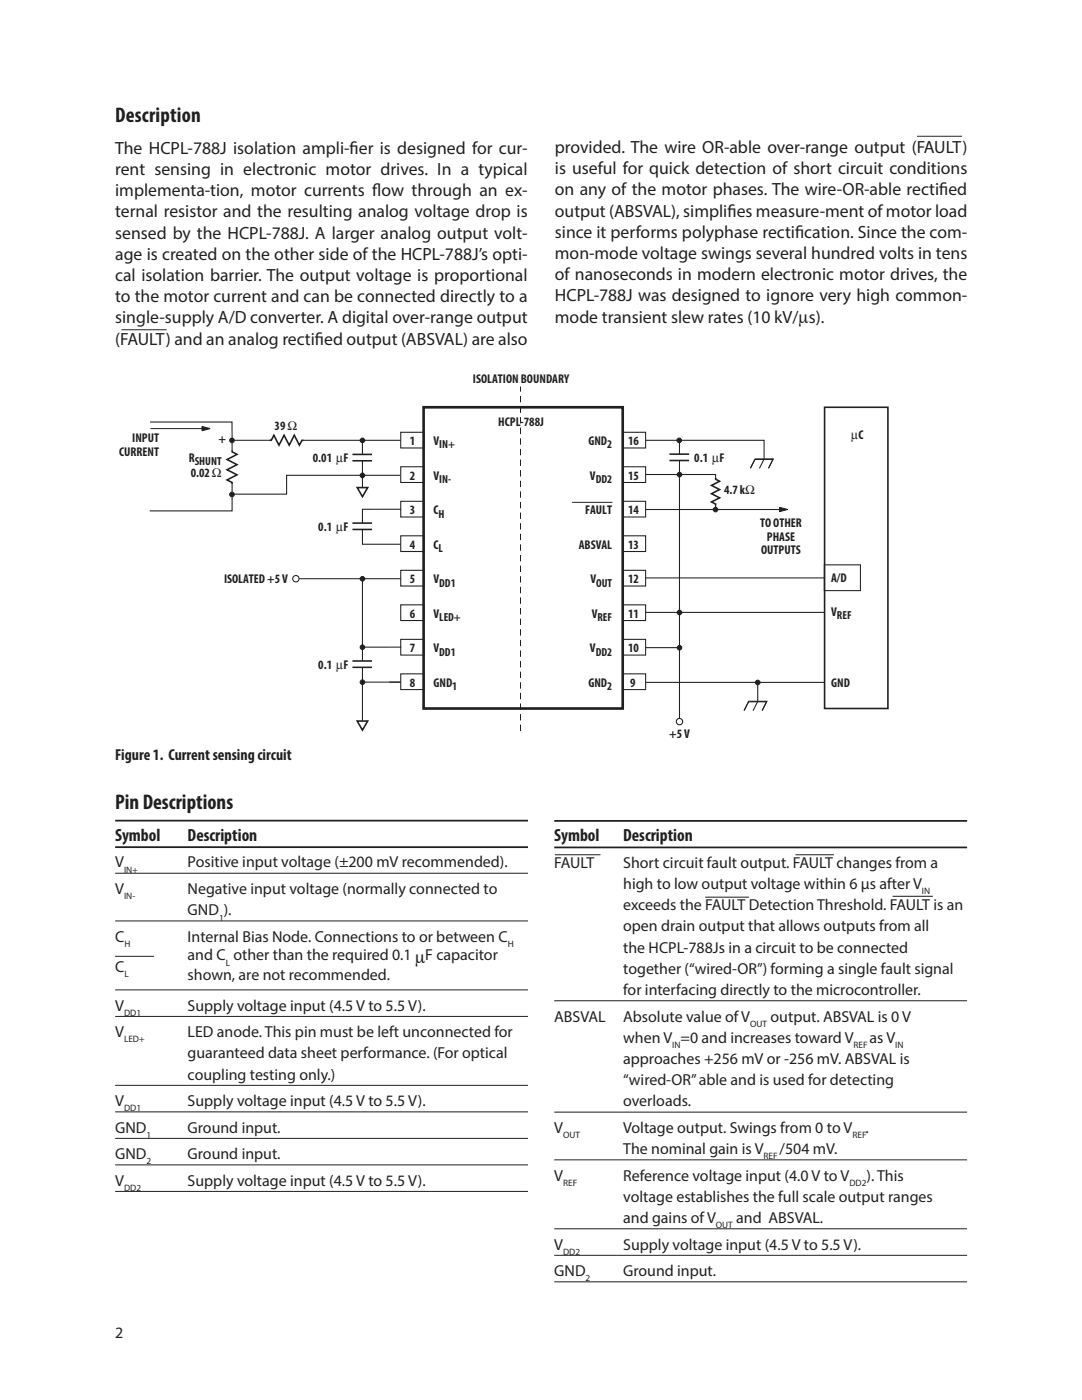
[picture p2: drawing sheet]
<svg xmlns="http://www.w3.org/2000/svg" width="216mm" height="279mm" viewBox="0 0 216 279" stroke-linecap="round" stroke-linejoin="round" font-family="sans-serif">
<defs><g id="words">
<g font-size="4.2" fill="#231f20">
<text x="23" y="24.3">Description</text>
<text x="23" y="161.5">Pin Descriptions</text>
</g>
<g font-size="3.5" fill="#231f20">
<text x="23" y="30.7">The HCPL-788J isolation ampli-f</text>
<text x="23" y="34.9">rent sensing in electronic motor drives. In a typical</text>
<text x="69.8" y="30.7">ier is designed for cur-</text>
<text x="110.7" y="30.5">provided. The wire OR-able over-range output (FAULT)</text>
<text x="110.7" y="34.7">is useful for quick detection of short circuit conditions</text>
<text x="23" y="39.2">implementa-tion, motor currents f</text>
<text x="74.3" y="39.2">low through an ex-</text>
<text x="110.7" y="39">on any of the motor phases. The wire-OR-able rectif</text>
<text x="187.4" y="39">ied</text>
<text x="23" y="43.4">ternal resistor and the resulting analog voltage drop is</text>
<text x="23" y="47.6">sensed by the HCPL-788J. A larger analog output volt-</text>
<text x="110.7" y="43.2">output (ABSVAL), simplif</text>
<text x="110.7" y="47.4">since it performs polyphase rectif</text>
<text x="145.2" y="43.2">ies measure-ment of motor load</text>
<text x="158.6" y="47.4">ication. Since the com-</text>
<text x="23" y="51.9">age is created on the other side of the HCPL-788J’s opti-</text>
<text x="110.7" y="51.7">mon-mode voltage swings several hundred volts in tens</text>
<text x="23" y="56.1">cal isolation barrier. The output voltage is proportional</text>
<text x="110.7" y="55.9">of nanoseconds in modern electronic motor drives, the</text>
<text x="23" y="60.3">to the motor current and can be connected directly to a</text>
<text x="23" y="64.6">single-supply A/D converter. A digital over-range output</text>
<text x="110.7" y="60.1">HCPL-788J was designed to ignore very high common-</text>
<text x="110.7" y="64.4">mode transient slew rates (10 kV/µs).</text>
<text x="23" y="68.8">(FAULT) and an analog rectif</text>
<text x="62.9" y="68.8">ied output (ABSVAL) are also</text>
<text x="23" y="167.8">Symbol</text>
<text x="37.4" y="167.8">Description</text>
<text x="110.6" y="167.9">Symbol</text>
<text x="124.4" y="167.9">Description</text>
</g>
<g font-size="3.2" fill="#231f20">
<text x="23" y="151.6">Figure 1. Current sensing circuit</text>
<text x="23" y="173.1">V</text>
<text x="37.4" y="173.1">Positive input voltage (±200 mV recommended).</text>
<text x="110.6" y="173.2">FAULT</text>
<text x="124.4" y="173.2">Short circuit fault output. FAULT changes from a</text>
<text x="23" y="178.4">V</text>
<text x="37.4" y="178.4">Negative input voltage (normally connected to</text>
<text x="124.4" y="177.4">high to low output voltage within 6 µs after V</text>
<text x="37.4" y="182.7">GND ).</text>
<text x="124.4" y="181.6">exceeds the FAULT Detection Threshold. FAULT is an</text>
<text x="124.4" y="185.9">open drain output that allows outputs from all</text>
<text x="23" y="187.9">C</text>
<text x="37.4" y="187.9">Internal Bias Node. Connections to or between C</text>
<text x="37.4" y="191.6">and C other than the required 0.1 µF capacitor</text>
<text x="124.4" y="190.1">the HCPL-788Js in a circuit to be connected</text>
<text x="23" y="193.9">C</text>
<text x="37.4" y="195.6">shown, are not recommended.</text>
<text x="124.4" y="194.3">together (“wired-OR”) forming a single fault signal</text>
<text x="23" y="201.7">V</text>
<text x="37.4" y="201.7">Supply voltage input (4.5 V to 5.5 V).</text>
<text x="110.6" y="203.9">ABSVAL</text>
<text x="124.4" y="198.6">for interfacing directly to the microcontroller.</text>
<text x="124.4" y="203.9">Absolute value of V</text>
<text x="153.8" y="203.9">output. ABSVAL is 0 V</text>
<text x="23" y="207">V</text>
<text x="37.4" y="207">LED anode. This pin must be left unconnected for</text>
<text x="124.4" y="208.1">when V =0 and increases toward V</text>
<text x="173.5" y="208.1">as V</text>
<text x="37.4" y="211.2">guaranteed data sheet performance. (For optical</text>
<text x="37.4" y="215.5">coupling testing only.)</text>
<text x="124.4" y="212.3">approaches +256 mV or -256 mV. ABSVAL is</text>
<text x="23" y="220.8">V</text>
<text x="37.4" y="220.8">Supply voltage input (4.5 V to 5.5 V).</text>
<text x="124.4" y="216.6">“wired-OR” able and is used for detecting</text>
<text x="124.4" y="220.8">overloads.</text>
<text x="23" y="226">GND</text>
<text x="37.4" y="226">Ground input.</text>
<text x="110.6" y="226.1">V</text>
<text x="124.4" y="226.1">Voltage output. Swings from 0 to V</text>
<text x="172.7" y="226.1">.</text>
<text x="23" y="231.3">GND</text>
<text x="37.4" y="231.3">Ground input.</text>
<text x="124.4" y="230.3">The nominal gain is V</text>
<text x="155.6" y="230.3">/504 mV.</text>
<text x="23" y="236.6">V</text>
<text x="37.4" y="236.6">Supply voltage input (4.5 V to 5.5 V).</text>
<text x="110.6" y="235.6">V</text>
<text x="124.4" y="239.9">voltage establishes the full scale output ranges</text>
<text x="124.4" y="235.6">Reference voltage input (4.0 V to V</text>
<text x="172.9" y="235.6">). This</text>
<text x="124.4" y="244.1">and gains of V</text>
<text x="146.9" y="244.1">and ABSVAL.</text>
<text x="110.6" y="249.4">V</text>
<text x="124.4" y="249.4">Supply voltage input (4.5 V to 5.5 V).</text>
<text x="110.6" y="254.7">GND</text>
<text x="124.4" y="254.7">Ground input.</text>
<text x="23" y="267">2</text>
</g>
<g font-size="2.5" fill="#231f20">
<text x="94.4" y="76.4">ISOLATION BOUNDARY</text>
<text x="26.4" y="88.3">INPUT</text>
<text x="43.6" y="88.4">+</text>
<text x="54.8" y="85.8">39Ω</text>
<text x="81.8" y="88.8">1</text>
<text x="86.5" y="88.8">V</text>
<text x="99.4" y="85">HCPL-788J</text>
<text x="117.4" y="88.8">GND</text>
<text x="125.3" y="88.8">16</text>
<text x="169.8" y="87.6">µC</text>
<text x="23.8" y="91">CURRENT</text>
<text x="37.7" y="92.2">R</text>
<text x="38.1" y="95.2">0.02Ω</text>
<text x="62.4" y="92.3">0.01 µF</text>
<text x="81.8" y="95.7">2</text>
<text x="86.5" y="95.7">V</text>
<text x="117.7" y="95.7">V</text>
<text x="125.3" y="95.7">15</text>
<text x="138.5" y="92.3">0.1 µF</text>
<text x="144.5" y="98.6">4.7 kΩ</text>
<text x="63.5" y="106">0.1 µF</text>
<text x="81.8" y="102.6">3</text>
<text x="86.5" y="102.6">C</text>
<text x="116.8" y="102.6">FAULT</text>
<text x="125.3" y="102.6">14</text>
<text x="151.7" y="105.2">TO OTHER</text>
<text x="153" y="107.9">PHASE</text>
<text x="81.8" y="109.5">4</text>
<text x="86.5" y="109.5">C</text>
<text x="115.5" y="109.5">ABSVAL</text>
<text x="125.3" y="109.5">13</text>
<text x="151.9" y="110.7">OUTPUTS</text>
<text x="44.7" y="116.3">ISOLATED +5 V</text>
<text x="81.8" y="116.4">5</text>
<text x="86.5" y="116.4">V</text>
<text x="117.8" y="116.4">V</text>
<text x="125.3" y="116.4">12</text>
<text x="165.8" y="116.2">A/D</text>
<text x="81.8" y="123.3">6</text>
<text x="86.5" y="123.3">V</text>
<text x="118.1" y="123.3">V</text>
<text x="125.3" y="123.3">11</text>
<text x="165.8" y="123">V</text>
<text x="81.8" y="130.2">7</text>
<text x="86.5" y="130.2">V</text>
<text x="117.7" y="130.2">V</text>
<text x="125.3" y="130.2">10</text>
<text x="63.5" y="133.5">0.1 µF</text>
<text x="81.8" y="137.1">8</text>
<text x="86.5" y="137.1">GND</text>
<text x="117.4" y="137.1">GND</text>
<text x="125.7" y="137.1">9</text>
<text x="165.8" y="137.2">GND</text>
<text x="133.5" y="147.3">+5 V</text>
</g>
<g font-size="2.3" fill="#231f20">
<text x="87.6" y="89.4">IN+</text>
<text x="121.2" y="89.4">2</text>
<text x="38.9" y="92.8">SHUNT</text>
<text x="87.6" y="96.4">IN-</text>
<text x="118.9" y="96.4">DD2</text>
<text x="87.5" y="103.3">H</text>
<text x="87.5" y="110.2">L</text>
<text x="87.6" y="117.1">DD1</text>
<text x="118.9" y="117.1">OUT</text>
<text x="87.6" y="124">LED+</text>
<text x="119.2" y="124">REF</text>
<text x="167" y="123.6">REF</text>
<text x="87.6" y="130.8">DD1</text>
<text x="118.9" y="130.8">DD2</text>
<text x="90.3" y="137.7">1</text>
<text x="121.2" y="137.7">2</text>
</g>
<g font-size="1.9" fill="#231f20">
<text x="24.8" y="174.2">IN+</text>
<text x="24.8" y="179.5">IN-</text>
<text x="184" y="178.5">IN</text>
<text x="43.7" y="183.7">1</text>
<text x="24.8" y="189">H</text>
<text x="101.3" y="189">H</text>
<text x="24.8" y="195">L</text>
<text x="45" y="192.7">L</text>
<text x="24.8" y="202.8">DD1</text>
<text x="24.8" y="208">LED+</text>
<text x="134.1" y="209.2">IN</text>
<text x="149.7" y="204.9">OUT</text>
<text x="170.3" y="209.2">REF</text>
<text x="178.6" y="209.2">IN</text>
<text x="24.8" y="221.8">DD1</text>
<text x="29.2" y="227.1">1</text>
<text x="112.4" y="227.2">OUT</text>
<text x="170.1" y="227.2">REF</text>
<text x="29.2" y="232.4">2</text>
<text x="152.4" y="231.4">REF</text>
<text x="24.8" y="237.7">DD2</text>
<text x="112.4" y="236.7">REF</text>
<text x="169.5" y="236.7">DD2</text>
<text x="142.9" y="245.1">OUT</text>
<text x="112.4" y="250.4">DD2</text>
<text x="116.9" y="255.7">2</text>
</g>
</g></defs>
<g fill="none" stroke="#231f20" stroke-width=".2">
<path d="M183 27.2h9M24.2 65.8h9M23 174.3h82.4M110.8 170.6h9M140.7 179.1h8.8M158.7 170.6h7.7M178.1 178.9h8M23 183.8h82.4M23 197.6h82.4M23 190.9h7.7M23 202.8h82.4M23 216.6h82.4"/>
<path d="M23 221.9h82.4M23 227.2h82.4M23 232.5h82.4M23 237.8h82.4"/>
</g>
<path d="M23 163.8h82.4M23 169.1h82.4" fill="none" stroke="#231f20" stroke-width=".35"/>
<path d="M84.5 81.3h39.8v60.1h-39.8z" fill="none" stroke="#231f20" stroke-width=".53"/>
<g fill="none" stroke="#231f20" stroke-width=".21">
<path d="M80 93.2h4.5v3.1h-4.5zM80 86.3h4.5v3.1h-4.5zM124.3 86.3h4.5v3.1h-4.5zM124.3 93.2h4.5v3.1h-4.5zM128.9 87.9h23.6v3.7M135.6 91.9v51.5M80 100h4.5v3.2h-4.5zM80 106.9h4.5v3.2h-4.5zM80 113.8h4.5v3.2h-4.5zM124.3 100h4.5v3.2h-4.5zM124.3 106.9h4.5v3.2h-4.5zM124.3 113.8h4.5v3.2h-4.5z"/>
<path d="M142.8 100.8v.9M80 120.7h4.5v3.1h-4.5zM80 127.6h4.5v3.1h-4.5zM80 134.5h4.5v3.1h-4.5zM124.3 134.5h4.5v3.1h-4.5zM124.3 120.7h4.5v3.1h-4.5zM124.3 127.6h4.5v3.1h-4.5zM128.9 129.3h6.6M128.9 136.2h35.5"/>
</g>
<path d="M133.7 90.6h3.6M133.7 91.9h3.6M142.8 95.4v.2l.8 .5-1.6 .8 1.6 .8-1.6 .8 1.6 .9-1.6 .8 .8 .4v.2" fill="none" stroke="#231f20" stroke-width=".32"/>
<circle cx="135.6" cy="94.7" r=".46" fill="#231f20"/>
<circle cx="135.6" cy="94.7" r=".46" fill="none" stroke="#231f20" stroke-width=".2"/>
<path d="M128.9 94.7h13.9v.8" fill="none" stroke="#231f20" stroke-width=".21"/>
<circle cx="135.5" cy="87.9" r=".46" fill="#231f20"/>
<circle cx="135.5" cy="87.9" r=".46" fill="none" stroke="#231f20" stroke-width=".2"/>
<path d="M149.8 93.4l.8-1.7h3.6l-.8 1.7M149.8 93.3l.9-1.7h3.6l-.9 1.7M152.4 91.7l-.8 1.7M77.7 136.1h2.2" fill="none" stroke="#231f20" stroke-width=".21"/>
<circle cx="72.3" cy="136.1" r=".46" fill="#231f20"/>
<circle cx="72.3" cy="136.1" r=".46" fill="none" stroke="#231f20" stroke-width=".2"/>
<path d="M46.3 87.9h7.6M60.4 87.9h19.5M72.3 87.9v2.8M72.3 92v2.9M79.8 94.9h-22.6v3.7h-10.9" fill="none" stroke="#231f20" stroke-width=".21"/>
<path d="M53.8 87.9h.3l.5-1 1.1 1.9 1-1.9 1 1.9 1-1.9 1 1.9 .6-.9h.3M70.5 90.7h3.6M70.5 92h3.6" fill="none" stroke="#231f20" stroke-width=".32"/>
<circle cx="72.3" cy="87.9" r=".46" fill="#231f20"/>
<circle cx="72.3" cy="87.9" r=".46" fill="none" stroke="#231f20" stroke-width=".2"/>
<path d="M72.3 105.7v2.9h7.6M79.9 101.6h-7.6v2.8" fill="none" stroke="#231f20" stroke-width=".21"/>
<path d="M70.5 104.4h3.6M70.5 105.7h3.6" fill="none" stroke="#231f20" stroke-width=".32"/>
<circle cx="72.3" cy="94.9" r=".46" fill="#231f20"/>
<circle cx="72.3" cy="94.9" r=".46" fill="none" stroke="#231f20" stroke-width=".2"/>
<path d="M59.7 115.5h20.2M72.3 115.6v16.3M72.3 136.1h7.6M72.3 133.2v10.7M79.9 129.1l-7.6 .1" fill="none" stroke="#231f20" stroke-width=".21"/>
<path d="M70.5 131.9h3.6M70.5 133.2h3.6" fill="none" stroke="#231f20" stroke-width=".32"/>
<circle cx="72.3" cy="129.2" r=".46" fill="#231f20"/>
<circle cx="72.3" cy="129.2" r=".46" fill="none" stroke="#231f20" stroke-width=".2"/>
<circle cx="72.3" cy="115.5" r=".46" fill="#231f20"/>
<circle cx="72.3" cy="115.5" r=".46" fill="none" stroke="#231f20" stroke-width=".2"/>
<circle cx="59" cy="115.5" r=".63" fill="#fff"/>
<circle cx="59" cy="115.5" r=".63" fill="none" stroke="#231f20" stroke-width=".21"/>
<path d="M71.3 97.3h2.1l-1.1 1.8z" fill="#fff"/>
<path d="M71.3 97.3h2.1l-1.1 1.8z" fill="none" stroke="#231f20" stroke-width=".32"/>
<path d="M72.3 94.9v2.4" fill="none" stroke="#231f20" stroke-width=".21"/>
<path d="M71.3 143.9h2.1l-1.1 1.8z" fill="#fff"/>
<path d="M46.3 89.9v.3l1 .5-2 1 2 1-2 1 2 1.1-2 1 1 .5v.3M71.3 143.9h2.1l-1.1 1.8z" fill="none" stroke="#231f20" stroke-width=".32"/>
<path d="M29.9 84.2h16.4v5.8M46.3 96.6v5.4h-16.3" fill="none" stroke="#231f20" stroke-width=".21"/>
<circle cx="46.3" cy="87.9" r=".46" fill="#231f20"/>
<circle cx="46.3" cy="87.9" r=".46" fill="none" stroke="#231f20" stroke-width=".2"/>
<circle cx="46.3" cy="98.7" r=".46" fill="#231f20"/>
<circle cx="46.3" cy="98.7" r=".46" fill="none" stroke="#231f20" stroke-width=".2"/>
<path d="M103.9 145.9v-68.7" fill="none" stroke="#231f20" stroke-width=".2" stroke-dasharray="1.3 .8" stroke-linecap="butt"/>
<path d="M40.3 85.1l1.6 .4-1.6 .5z" fill="#231f20"/>
<path d="M30 85.5h10.6M40.3 85.1l1.6 .4-1.6 .5z" fill="none" stroke="#231f20" stroke-width=".2"/>
<circle cx="135.6" cy="144" r=".63" fill="#fff"/>
<g fill="none" stroke="#231f20" stroke-width=".21">
<path d="M135.6 87.8v2.8M128.9 101.7h27.1M128.9 115.3h35.5M128.9 122.2h35.5"/>
<circle cx="135.6" cy="144" r=".63"/>
</g>
<circle cx="135.6" cy="122.2" r=".46" fill="#231f20"/>
<circle cx="135.6" cy="122.2" r=".46" fill="none" stroke="#231f20" stroke-width=".2"/>
<circle cx="135.6" cy="129.3" r=".46" fill="#231f20"/>
<circle cx="135.6" cy="129.3" r=".46" fill="none" stroke="#231f20" stroke-width=".2"/>
<circle cx="142.8" cy="101.7" r=".46" fill="#231f20"/>
<circle cx="142.8" cy="101.7" r=".46" fill="none" stroke="#231f20" stroke-width=".2"/>
<path d="M155.6 101.3l1.6 .4-1.6 .4z" fill="#231f20"/>
<path d="M155.6 101.3l1.6 .4-1.6 .4z" fill="none" stroke="#231f20" stroke-width=".2"/>
<path d="M151.2 136.2v3.7M148.5 141.8l.9-1.7h3.6l-.9 1.7M148.6 141.6l.8-1.6h3.6l-.8 1.6M151.2 140.1l-.9 1.7" fill="none" stroke="#231f20" stroke-width=".21"/>
<circle cx="151.2" cy="136.2" r=".46" fill="#231f20"/>
<g fill="none" stroke="#231f20" stroke-width=".2">
<path d="M114.2 100.3h8M110.6 199.7h82.4M110.6 222h82.4M110.6 231.5h82.4M110.6 245.2h82.4M110.6 250.5h82.4M110.6 255.8h82.4"/>
<circle cx="151.2" cy="136.2" r=".46"/>
</g>
<path d="M164.5 81.3h12.7v60.1h-12.7z" fill="none" stroke="#231f20" stroke-width=".32"/>
<path d="M164.5 112.7h7.2v5.2h-7.2z" fill="none" stroke="#231f20" stroke-width=".21"/>
<path d="M110.6 163.8h82.4M110.6 169.1h82.4" fill="none" stroke="#231f20" stroke-width=".35"/>
<use href="#words"/>
</svg>
